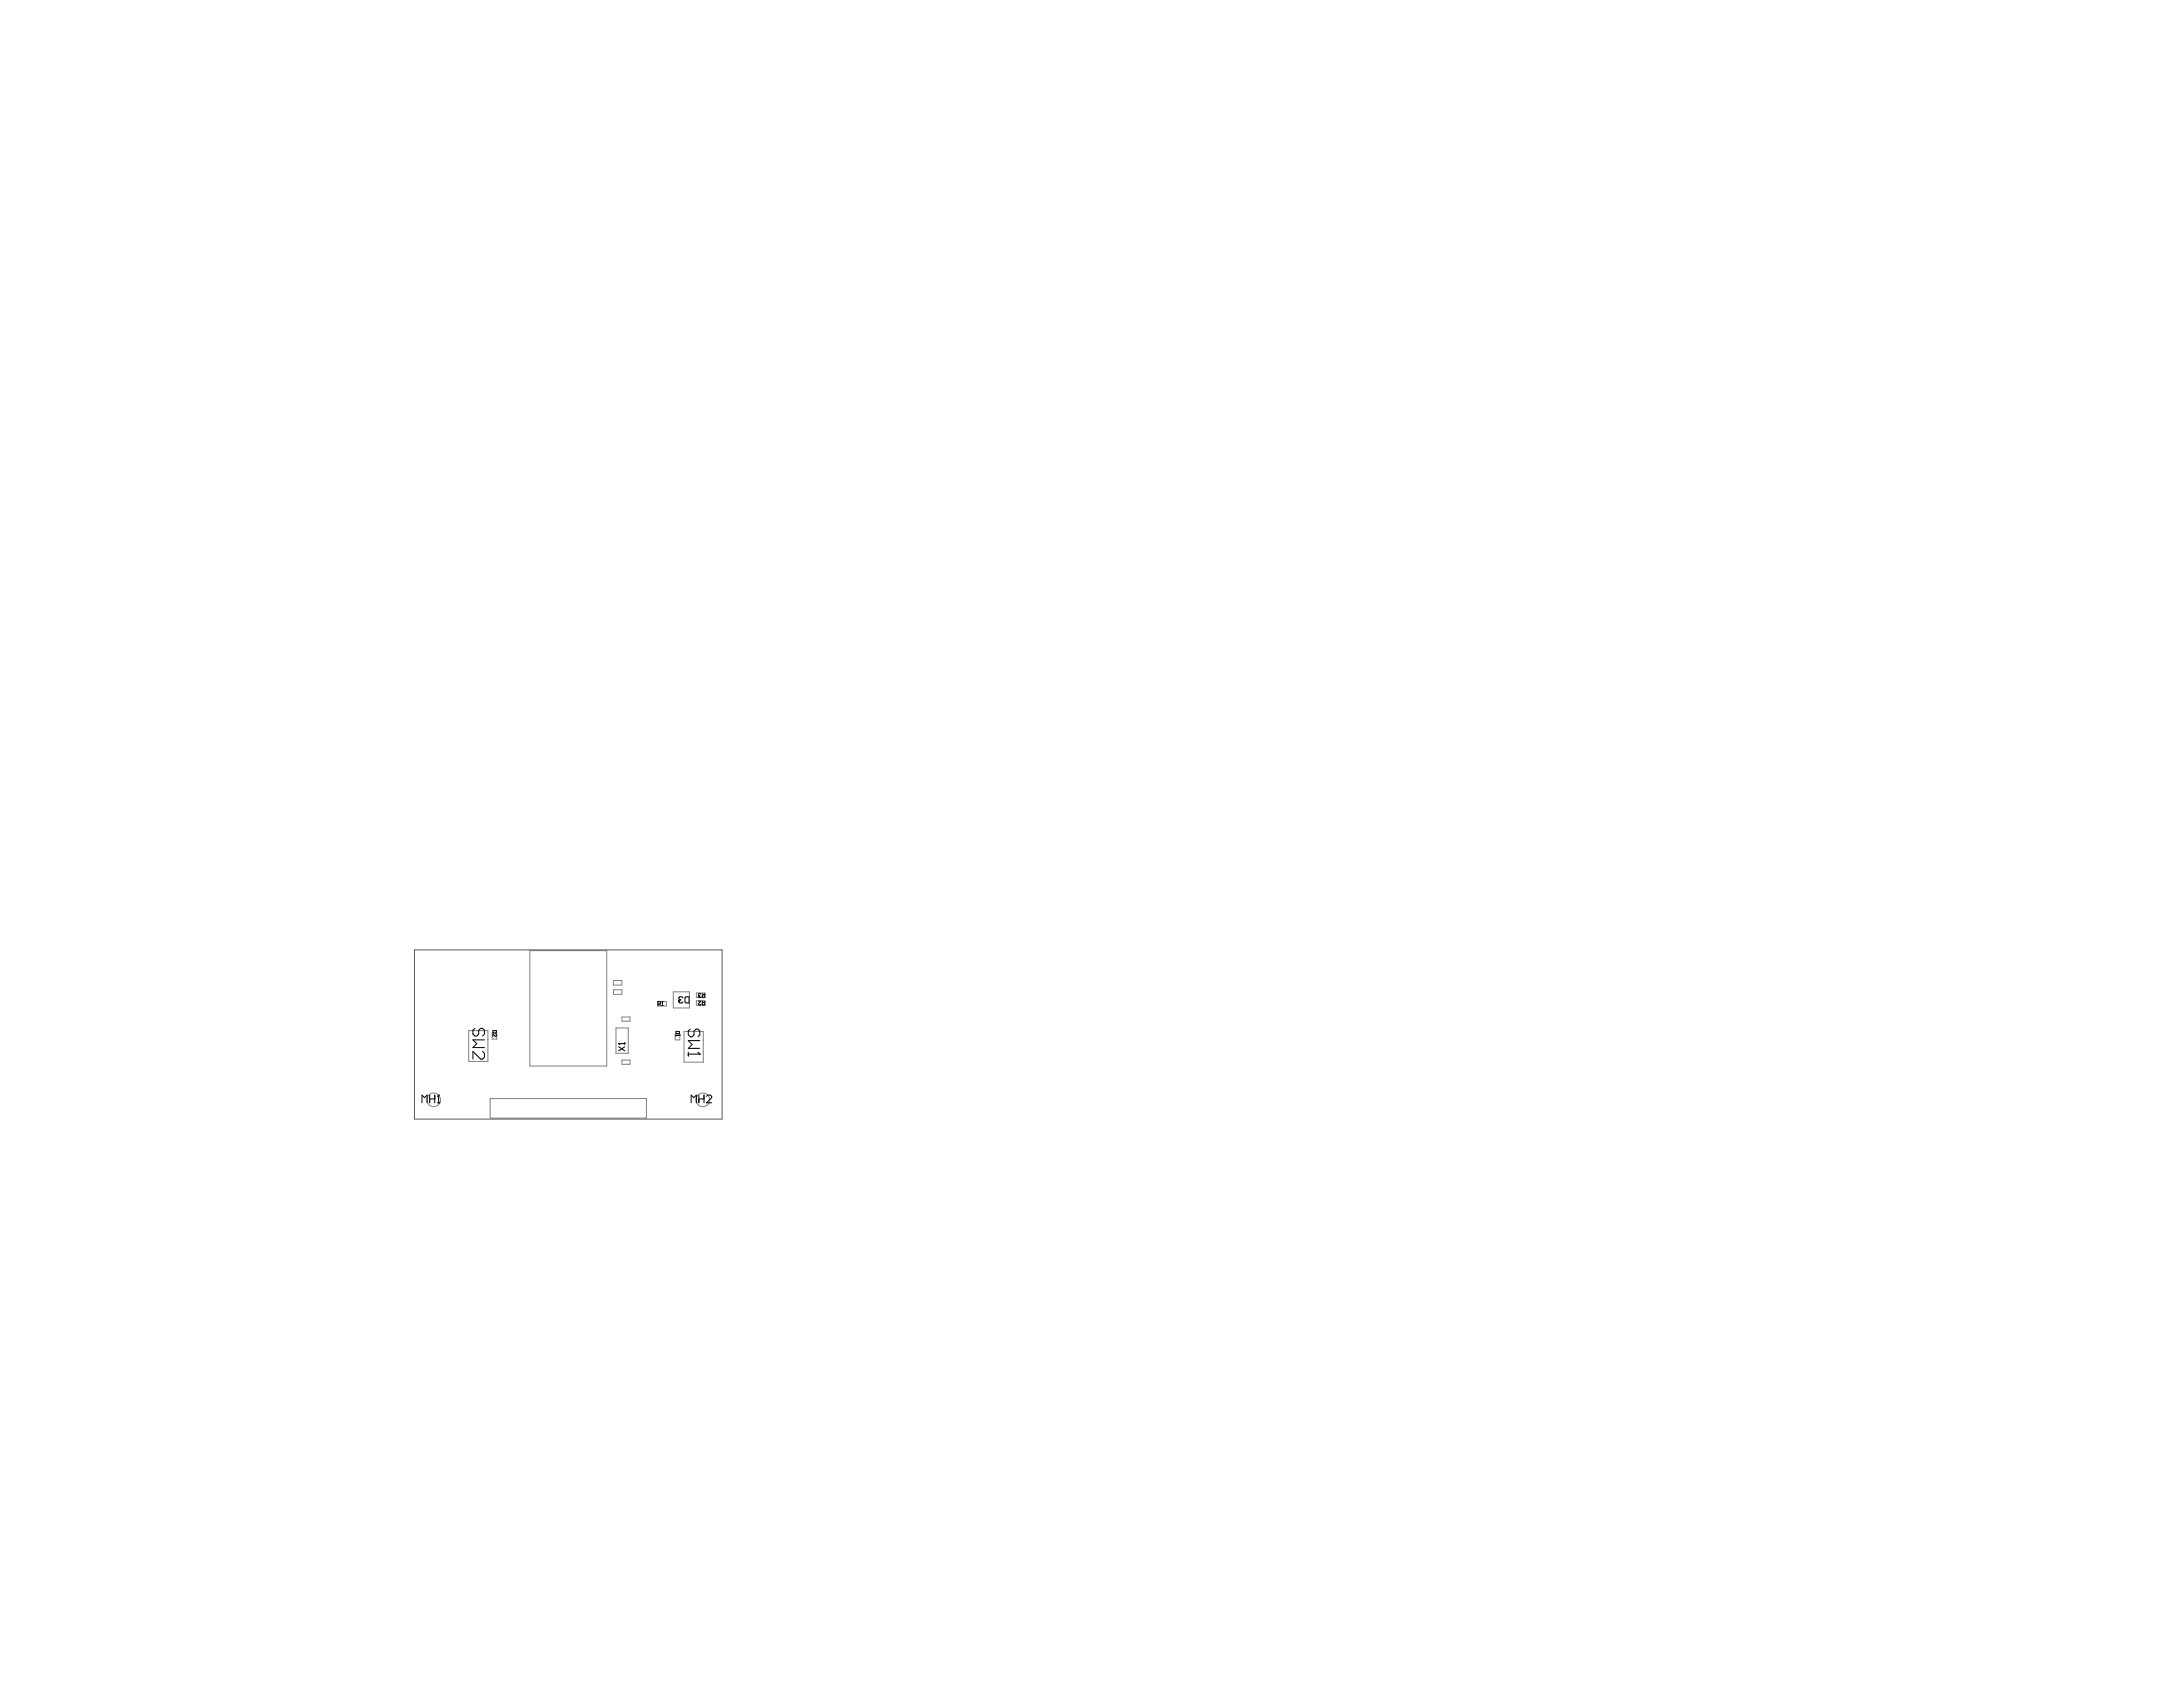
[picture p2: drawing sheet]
<svg xmlns="http://www.w3.org/2000/svg" width="279mm" height="216mm" viewBox="0 0 279 216" stroke-linecap="round" stroke-linejoin="round" font-family="sans-serif">
<g fill="none" stroke="#808080" stroke-width=".13">
<path d="M60 131.9h2.4v3.9h-2.4zM62.4 133h.1M63 132.2h.6v.8h-.6zM67.8 121.7h9.9v14.7h-9.9zM78.5 125.5h1.1v.6h-1.1zM78.5 126.7h1.1v.6h-1.1zM78.8 131.6h1.6v3.2h-1.6zM79.6 130.2h1v.5h-1zM79.6 135.7h1v.5h-1zM84.2 128.2h1.1v.6h-1.1zM86.2 126.9h2v2.1h-2zM86.4 132.3h.6v.8h-.6z"/>
<path d="M87.6 132h2.4v3.9h-2.4zM89.1 127.1h1.1v.6h-1.1zM89.1 128.1h1.1v.6h-1.1zM90 133.1h.1M62.7 140.6h20v2.5h-20z"/>
<circle cx="55.5" cy="140.8" r=".88"/>
<circle cx="90" cy="140.8" r=".88"/>
</g>
<g fill="none" stroke="#000" stroke-width=".13">
<path d="M60.8 131.6l-.3 .3v.4l.3 .3h.2l.3-.3v-.4l.2-.3h.3l.2 .3v.4l-.2 .3M61.8 134.6l.2 .2v.5l-.2 .2h-.3l-1-.9v.9M62 133.1h-1.5l.5 .5-.5 .5h1.5M63.1 131.9h.4v.2l-.3 .1zM63.5 132.3v.1v.2l-.4-.3v.3M79.2 133.6h.1M79.2 134l.8 .5M79.2 133.6h.8M79.2 133.6l.1 .1M80 134l-.8 .5M80 133.4v.3M84.2 128.5h.3v-.2l-.3-.1v.5"/>
<path d="M84.4 128.5l.1 .2M84.7 128.7h.2M84.8 128.2h.1M84.8 128.2l-.1 .1M84.8 128.2v.5M86.5 132h.5v.2l-.4 .1zM86.5 132.4v.2M86.5 132.5h.5M86.9 128.1h.1M86.9 128.1l.1 .3h.3l.1-.2M86.9 132.4l.1 .1M87 132.5h.1"/>
<path d="M87 128l-.1 .1M87 128h.1M87.4 127.7l-.1-.1h-.3l-.1 .1 .1 .3M87.7 127.7l.1-.1h.4v.8h-.4l-.1-.2zM88.1 134.7v.4M88.1 134.9h1.5M88.3 131.7l-.2 .3v.4l.2 .3h.3l.2-.3v-.4l.3-.3h.2l.3 .3v.4l-.3 .3M89.3 134.7l.3 .2M89.4 127.5h.1M89.4 128.1h.3l-.3 .4 .1 .1 .2-.1M89.4 127.5l.1 .1h.2M89.5 127.4l-.1 .1"/>
<path d="M89.5 127.4h.1M89.6 134.9h.1M89.6 133.2h-1.5l.5 .5-.5 .5h1.5M89.7 127.2h-.2h-.1l.1 .2M89.9 128.1l.1 .2M89.9 127.2l.1 .1M90.2 127.2v.4h-.3l.1-.3h.2M90.2 128.1v.5l-.3-.1 .1-.2h.2M54 141.1v-.9l.3 .3 .4-.3v.9M55 140.2v.9M55 140.6h.6M55.6 140.2v.9"/>
<path d="M56 141.1h.3M56.1 140.2h.1M56.1 140.2v.9M56.1 140.2l-.1 .1M88.5 141.1v-.9l.3 .3 .3-.3v.9M89.4 140.6h.7M89.4 140.2v.9M90.1 140.2v.9M90.4 140.3l.2-.1h.3l.2 .1v.2l-.7 .6h.7"/>
</g>
<path d="M53 121.6h39.4v21.6h-39.4z" fill="none" stroke="#5a5a5a" stroke-width=".13"/>
</svg>
